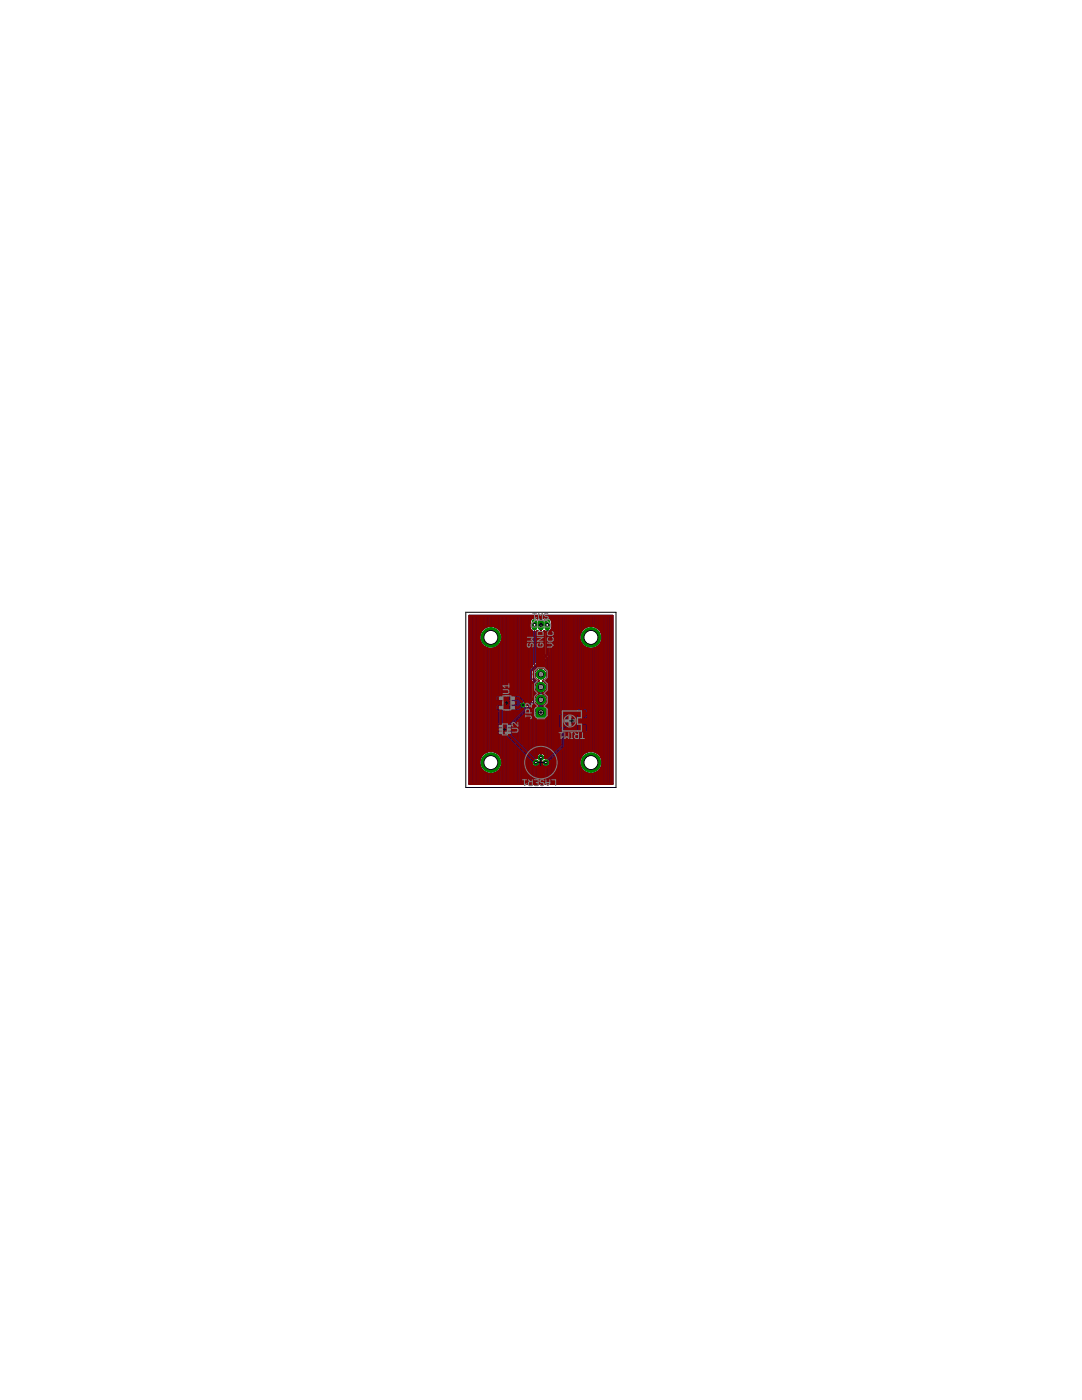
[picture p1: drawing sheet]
<svg xmlns="http://www.w3.org/2000/svg" width="216mm" height="279mm" viewBox="0 0 216 279" stroke-linecap="round" stroke-linejoin="round" font-family="sans-serif">
<g fill="#000080" stroke="#000080" stroke-width=".32">
<path d="M93.6 122.9v33.6z"/>
<path d="M93.6 122.9h28.7z"/>
<path d="M122.3 122.9v33.6z"/>
<path d="M93.6 156.5h28.7z"/>
<path d="M107.9 124.7v1.5z"/>
<path d="M107.9 126.2h.1z"/>
<path d="M108 126.2h.2z"/>
<path d="M108.2 126.2l.2-.1z"/>
<path d="M108.4 126.1l.1-.1z"/>
<path d="M108.5 126l.1-.1z"/>
<path d="M108.6 125.9v4.4z"/>
<path d="M108.6 130.3l-2.9 3z"/>
<path d="M105.7 133.3l-.3 .3z"/>
<path d="M105.4 133.6v6.5z"/>
<path d="M104.8 140.1h.6z"/>
<path d="M104.5 140l.2 .1z"/>
<path d="M104.2 140h.3z"/>
<path d="M103.9 140.1l.3-.1z"/>
<path d="M103.9 140.1l-.2 .2z"/>
<path d="M103.7 140.3l-.1 .2z"/>
<path d="M103.6 140.5v.3z"/>
<path d="M103.6 140.8l.1 .3z"/>
<path d="M103.7 141.1l.2 .2z"/>
<path d="M103.9 141.3l.3 .1z"/>
<path d="M104.2 141.4h.3z"/>
<path d="M104.5 141.4l.2-.1z"/>
<path d="M104.8 141.3h.7z"/>
<path d="M105.5 141.3l1.2 1.1z"/>
<path d="M106.7 142.4v.9z"/>
<path d="M106.7 143.3l.1 .1z"/>
<path d="M106.8 143.4h2.2z"/>
<path d="M109 143.4l.2-.1z"/>
<path d="M109.2 141.1v2.2z"/>
<path d="M109 140.9l.2 .2z"/>
<path d="M106.8 140.9h2.2z"/>
<path d="M106.5 140.6l.3 .3z"/>
<path d="M106.5 140.4v.2z"/>
<path d="M106.5 134.1v6.3z"/>
<path d="M106.5 134.1l3.3-3.3z"/>
<path d="M109.8 130.3v.5z"/>
<path d="M109.8 125.9v4.4z"/>
<path d="M109.8 125.9l.2-.1z"/>
<path d="M110.1 125.4l-.1 .4z"/>
<path d="M110.1 124v1.4z"/>
<path d="M110 123.6l.1 .4z"/>
<path d="M109.7 123.4l.3 .2z"/>
<path d="M109.4 123.3l.3 .1z"/>
<path d="M109 123.3h.4z"/>
<path d="M108.7 123.4l.3-.1z"/>
<path d="M108.6 123.5l.1-.1z"/>
<path d="M108.5 123.4l.1 .1z"/>
<path d="M108.4 123.3l.1 .1z"/>
<path d="M108.2 123.2l.2 .1z"/>
<path d="M108 123.2h.2z"/>
<path d="M107.9 123.2h.1z"/>
<path d="M107.9 123.2v1.5z"/>
<path d="M107.7 123.2h.1z"/>
<path d="M107.5 123.3l.2-.1z"/>
<path d="M107.3 123.4l.2-.1z"/>
<path d="M107.2 123.4l.1 .1z"/>
<path d="M106.8 123.3l.4 .1z"/>
<path d="M106.5 123.3h.3z"/>
<path d="M106.2 123.4l.3-.1z"/>
<path d="M105.9 123.6l.3-.2z"/>
<path d="M105.9 123.6l-.1 .4z"/>
<path d="M105.8 124v1.4z"/>
<path d="M105.8 125.4l.1 .4z"/>
<path d="M105.9 125.8l.3 .2z"/>
<path d="M106.2 126l.3 .1z"/>
<path d="M106.5 126.1h.3z"/>
<path d="M106.8 126.1l.4-.1z"/>
<path d="M107.2 126l.1-.1z"/>
<path d="M107.3 126l.2 .1z"/>
<path d="M107.5 126.1l.2 .1z"/>
<path d="M107.7 126.2h.1z"/>
<path d="M107.7 138.4h.5z"/>
<path d="M107.2 138.6l.5-.2z"/>
<path d="M107.2 138.6l-.4 .3z"/>
<path d="M106.8 138.9l-.1 .5z"/>
<path d="M106.7 139.4v.5z"/>
<path d="M106.7 139.9l.1 .5z"/>
<path d="M106.8 140.4l.4 .3z"/>
<path d="M107.2 140.7l.5 .2z"/>
<path d="M107.7 140.9h.5z"/>
<path d="M108.2 140.9l.4-.2z"/>
<path d="M108.6 140.7l.4-.3z"/>
<path d="M109.2 139.9l-.2 .5z"/>
<path d="M109.2 139.4v.5z"/>
<path d="M109 138.9l.2 .5z"/>
<path d="M108.6 138.6l.4 .3z"/>
<path d="M108.2 138.4l.4 .2z"/>
<path d="M106.6 134.7v.2z"/>
<path d="M106.6 134.9l.1 .2z"/>
<path d="M106.7 135.1l.1 .2z"/>
<path d="M106.8 135.3l.1 .1z"/>
<path d="M106.9 135.4l.2 .2z"/>
<path d="M107.1 135.6l.1 .1z"/>
<path d="M107.2 135.7l.2 .1z"/>
<path d="M107.4 135.8l.2 .1z"/>
<path d="M107.2 136l.4-.1z"/>
<path d="M107.2 136l-.4 .4z"/>
<path d="M106.8 136.4l-.1 .4z"/>
<path d="M106.7 136.8v.6z"/>
<path d="M106.7 137.4l.1 .4z"/>
<path d="M106.8 137.8l.4 .4z"/>
<path d="M107.2 138.2l.5 .2z"/>
<path d="M108.2 138.4l.4-.2z"/>
<path d="M108.6 138.2l.4-.4z"/>
<path d="M109.2 137.4l-.2 .4z"/>
<path d="M109.2 136.8v.6z"/>
<path d="M109 136.4l.2 .4z"/>
<path d="M108.6 136l.4 .4z"/>
<path d="M108.3 135.9l.3 .1z"/>
<path d="M108.3 135.9l.2-.1z"/>
<path d="M108.5 135.8l.1-.1z"/>
<path d="M108.6 135.7l.2-.1z"/>
<path d="M109 135.4l-.2 .2z"/>
<path d="M109.1 135.3l-.1 .1z"/>
<path d="M109.2 135.1l-.1 .2z"/>
<path d="M109.2 134.9v.2z"/>
<path d="M109.3 134.7l-.1 .2z"/>
<path d="M108 134.7h1.3z"/>
<path d="M108 134.5v.2z"/>
<path d="M108 134.5h1.3z"/>
<path d="M109.2 134.3l.1 .2z"/>
<path d="M109.2 134v.3z"/>
<path d="M109.1 133.9l.1 .1z"/>
<path d="M109 133.7l.1 .2z"/>
<path d="M108.8 133.5l.2 .2z"/>
<path d="M108.6 133.4l.2 .1z"/>
<path d="M108.5 133.3l.1 .1z"/>
<path d="M108.2 133.2l.3 .1z"/>
<path d="M108 133.2h.2z"/>
<path d="M108 133.2v1.3z"/>
<path d="M107.8 134.5h.2z"/>
<path d="M107.8 133.2v1.3z"/>
<path d="M107.6 133.2h.2z"/>
<path d="M107.4 133.3l.2-.1z"/>
<path d="M107.2 133.4l.2-.1z"/>
<path d="M107.1 133.5l.1-.1z"/>
<path d="M107.1 133.5l-.2 .2z"/>
<path d="M106.9 133.7l-.1 .2z"/>
<path d="M106.8 133.9l-.1 .1z"/>
<path d="M106.7 134l-.1 .3z"/>
<path d="M106.6 134.3v.2z"/>
<path d="M106.6 134.5h1.2z"/>
<path d="M107.8 134.5v.2z"/>
<path d="M106.6 134.7h1.2z"/>
<path d="M107.9 151.2h.9z"/>
<path d="M108.8 150.9v.2z"/>
<path d="M108.7 150.7l.1 .2z"/>
<path d="M108.6 150.6l.1 .1z"/>
<path d="M108.5 150.5l.1 .1z"/>
<path d="M108.4 150.4l.1 .1z"/>
<path d="M108.2 150.3l.2 .1z"/>
<path d="M108 150.3h.2z"/>
<path d="M107.9 150.3v.9z"/>
<path d="M107.7 150.3h.1z"/>
<path d="M107.5 150.4l.2-.1z"/>
<path d="M107.4 150.5l.1-.1z"/>
<path d="M107.4 150.5l-.2 .1z"/>
<path d="M107.2 150.6l-.1 .1z"/>
<path d="M107.1 150.7v.2z"/>
<path d="M107.1 150.9l-.1 .2z"/>
<path d="M107 151.2h.9z"/>
<path d="M106.8 151.3h.2z"/>
<path d="M106.5 151.5l.3-.2z"/>
<path d="M106.5 151.5l-.3 .2z"/>
<path d="M106.2 151.7l-.1 .3z"/>
<path d="M106.1 152v.3z"/>
<path d="M106.1 152.3l.1 .3z"/>
<path d="M106.2 152.6l.3 .3z"/>
<path d="M106.5 152.9l.3 .1z"/>
<path d="M106.8 153h.3z"/>
<path d="M107.1 153l.3-.1z"/>
<path d="M107.4 152.9l.2-.3z"/>
<path d="M107.8 152.3l-.2 .3z"/>
<path d="M107.8 152.1v.2z"/>
<path d="M107.9 151.2v.9z"/>
<path d="M108.1 152.1v.2z"/>
<path d="M108.1 152.3l.1 .3z"/>
<path d="M108.2 152.6l.3 .3z"/>
<path d="M108.5 152.9l.3 .1z"/>
<path d="M108.8 153h.3z"/>
<path d="M109.1 153l.3-.1z"/>
<path d="M109.4 152.9l.2-.3z"/>
<path d="M109.8 152.3l-.2 .3z"/>
<path d="M109.8 152v.3z"/>
<path d="M109.6 151.7l.2 .3z"/>
<path d="M109.4 151.5l.2 .2z"/>
<path d="M109.1 151.3l.3 .2z"/>
<path d="M108.8 151.3h.3z"/>
<path d="M117.5 149.9h.9z"/>
<path d="M116.6 150.3l.9-.4z"/>
<path d="M116.6 150.3l-.6 .6z"/>
<path d="M116 150.9l-.3 .8z"/>
<path d="M115.7 151.7v.9z"/>
<path d="M115.7 152.6l.3 .8z"/>
<path d="M116 153.4l.6 .7z"/>
<path d="M116.6 154.1l.9 .3z"/>
<path d="M117.5 154.4h.9z"/>
<path d="M118.4 154.4l.8-.3z"/>
<path d="M119.2 154.1l.6-.7z"/>
<path d="M120.2 152.6l-.4 .8z"/>
<path d="M120.2 151.7v.9z"/>
<path d="M119.8 150.9l.4 .8z"/>
<path d="M119.2 150.3l.6 .6z"/>
<path d="M118.4 149.9l.8 .4z"/>
<path d="M117.5 124.9h.9z"/>
<path d="M116.6 125.3l.9-.4z"/>
<path d="M116.6 125.3l-.6 .6z"/>
<path d="M116 125.9l-.3 .8z"/>
<path d="M115.7 126.7v.9z"/>
<path d="M115.7 127.6l.3 .9z"/>
<path d="M116 128.5l.6 .6z"/>
<path d="M116.6 129.1l.9 .3z"/>
<path d="M117.5 129.4h.9z"/>
<path d="M118.4 129.4l.8-.3z"/>
<path d="M119.2 129.1l.6-.6z"/>
<path d="M120.2 127.6l-.4 .9z"/>
<path d="M120.2 126.7v.9z"/>
<path d="M119.8 125.9l.4 .8z"/>
<path d="M119.2 125.3l.6 .6z"/>
<path d="M118.4 124.9l.8 .4z"/>
<path d="M97.5 149.9h.9z"/>
<path d="M96.7 150.3l.8-.4z"/>
<path d="M96.7 150.3l-.6 .6z"/>
<path d="M96.1 150.9l-.4 .8z"/>
<path d="M95.7 151.7v.9z"/>
<path d="M95.7 152.6l.4 .8z"/>
<path d="M96.1 153.4l.6 .7z"/>
<path d="M96.7 154.1l.8 .3z"/>
<path d="M97.5 154.4h.9z"/>
<path d="M98.4 154.4l.8-.3z"/>
<path d="M99.2 154.1l.6-.7z"/>
<path d="M100.2 152.6l-.4 .8z"/>
<path d="M100.2 151.7v.9z"/>
<path d="M99.8 150.9l.4 .8z"/>
<path d="M99.2 150.3l.6 .6z"/>
<path d="M98.4 149.9l.8 .4z"/>
<path d="M97.5 124.9h.9z"/>
<path d="M96.7 125.3l.8-.4z"/>
<path d="M96.1 125.9l.6-.6z"/>
<path d="M96.1 125.9l-.4 .8z"/>
<path d="M95.7 126.7v.9z"/>
<path d="M95.7 127.6l.4 .9z"/>
<path d="M96.1 128.5l.6 .6z"/>
<path d="M96.7 129.1l.8 .3z"/>
<path d="M97.5 129.4h.9z"/>
<path d="M98.4 129.4l.8-.3z"/>
<path d="M99.2 129.1l.6-.6z"/>
<path d="M100.2 127.6l-.4 .9z"/>
<path d="M100.2 126.7v.9z"/>
<path d="M99.8 125.9l.4 .8z"/>
<path d="M99.2 125.3l.6 .6z"/>
<path d="M98.4 124.9l.8 .4z"/>
<path d="M122.1 122.9v33.6z"/>
<path d="M121.8 122.9v33.6z"/>
<path d="M121.6 122.9v33.6z"/>
<path d="M121.3 122.9v33.6z"/>
<path d="M121 122.9v33.6z"/>
<path d="M120.7 122.9v33.6z"/>
<path d="M120.5 122.9v33.6z"/>
<path d="M120.2 122.9v33.6z"/>
<path d="M119.9 153.2v3.3z"/>
<path d="M119.9 128.2v23z"/>
<path d="M119.9 122.9v3.3z"/>
<path d="M119.6 153.6v2.9z"/>
<path d="M119.6 128.6v22.1z"/>
<path d="M119.6 122.9v2.9z"/>
<path d="M119.4 153.9v2.6z"/>
<path d="M119.4 128.9v21.6z"/>
<path d="M119.4 122.9v2.6z"/>
<path d="M119.1 154.1v2.4z"/>
<path d="M119.1 129.1v21.1z"/>
<path d="M119.1 122.9v2.4z"/>
<path d="M118.8 154.2v2.3z"/>
<path d="M118.8 129.2v20.9z"/>
<path d="M118.8 122.9v2.2z"/>
<path d="M118.6 154.3v2.2z"/>
<path d="M118.6 129.3v20.7z"/>
<path d="M118.6 122.9v2.1z"/>
<path d="M118.3 154.4v2.1z"/>
<path d="M118.3 129.4v20.5z"/>
<path d="M118.3 122.9v2z"/>
<path d="M118 154.4v2.1z"/>
<path d="M118 129.4v20.5z"/>
<path d="M118 122.9v2z"/>
<path d="M117.7 154.4v2.1z"/>
<path d="M117.7 129.4v20.5z"/>
<path d="M117.7 122.9v2z"/>
<path d="M117.5 154.4v2.1z"/>
<path d="M117.5 129.4v20.5z"/>
<path d="M117.5 122.9v2.1z"/>
<path d="M117.2 154.3v2.2z"/>
<path d="M117.2 129.3v20.8z"/>
<path d="M117.2 122.9v2.2z"/>
<path d="M116.9 154.2v2.3z"/>
<path d="M116.9 129.2v21z"/>
<path d="M116.9 122.9v2.3z"/>
<path d="M116.6 154.1v2.4z"/>
<path d="M116.6 129.1v21.2z"/>
<path d="M116.6 122.9v2.4z"/>
<path d="M116.4 153.8v2.7z"/>
<path d="M116.4 128.8v21.8z"/>
<path d="M116.4 122.9v2.7z"/>
<path d="M116.1 153.5v3z"/>
<path d="M116.1 128.5v22.3z"/>
<path d="M116.1 122.9v3z"/>
<path d="M115.8 153v3.5z"/>
<path d="M115.8 128v23.4z"/>
<path d="M115.8 122.9v3.5z"/>
<path d="M115.5 122.9v33.6z"/>
<path d="M115.3 122.9v33.6z"/>
<path d="M115 122.9v33.6z"/>
<path d="M114.7 122.9v33.6z"/>
<path d="M114.5 122.9v33.6z"/>
<path d="M114.2 122.9v33.6z"/>
<path d="M113.9 122.9v33.6z"/>
<path d="M113.6 122.9v33.6z"/>
<path d="M113.4 122.9v33.6z"/>
<path d="M113.1 122.9v33.6z"/>
<path d="M112.8 122.9v33.6z"/>
<path d="M112.6 122.9v33.6z"/>
<path d="M112.3 122.9v33.6z"/>
<path d="M112 122.9v33.6z"/>
<path d="M111.7 122.9v33.6z"/>
<path d="M111.5 122.9v33.6z"/>
<path d="M111.2 122.9v33.6z"/>
<path d="M110.9 122.9v33.6z"/>
<path d="M110.6 122.9v33.6z"/>
<path d="M110.4 122.9v33.6z"/>
<path d="M110.1 122.9v33.6z"/>
<path d="M109.8 125.9v30.6z"/>
<path d="M109.8 122.9v.6z"/>
<path d="M109.6 152.7v3.8z"/>
<path d="M109.6 131v20.6z"/>
<path d="M109.6 122.9v.4z"/>
<path d="M109.3 152.9v3.6z"/>
<path d="M109.3 131.3v20.1z"/>
<path d="M109.3 122.9v.4z"/>
<path d="M109 153v3.5z"/>
<path d="M109 143.4v7.9z"/>
<path d="M109 140.4v.5z"/>
<path d="M109 137.8v1.1z"/>
<path d="M109 135.4v1z"/>
<path d="M109 134.5v.2z"/>
<path d="M109 131.6v2.2z"/>
<path d="M109 122.9v.4z"/>
<path d="M108.7 153v3.5z"/>
<path d="M108.7 143.4v7.3z"/>
<path d="M108.7 140.6v.3z"/>
<path d="M108.7 138.1v.5z"/>
<path d="M108.7 135.6v.5z"/>
<path d="M108.7 134.5v.2z"/>
<path d="M108.7 131.8v1.7z"/>
<path d="M108.7 122.9v.5z"/>
<path d="M108.5 152.9v3.6z"/>
<path d="M108.5 143.4v7z"/>
<path d="M108.5 140.8v.1z"/>
<path d="M108.5 138.3v.2z"/>
<path d="M108.5 135.8v.2z"/>
<path d="M108.5 134.5v.2z"/>
<path d="M108.5 132.1v1.2z"/>
<path d="M108.5 126v4.5z"/>
<path d="M108.5 122.9v.4z"/>
<path d="M108.2 152.5v4z"/>
<path d="M108.2 143.4v6.9z"/>
<path d="M108.2 134.5v.2z"/>
<path d="M108.2 132.4v.8z"/>
<path d="M108.2 126.2v4.6z"/>
<path d="M108.2 122.9v.3z"/>
<path d="M107.9 152.1v4.4z"/>
<path d="M107.9 143.4v6.9z"/>
<path d="M107.9 132.7v1.8z"/>
<path d="M107.9 126.2v4.8z"/>
<path d="M107.9 122.9v.3z"/>
<path d="M107.7 152.6v3.9z"/>
<path d="M107.7 143.4v6.9z"/>
<path d="M107.7 134.5v.2z"/>
<path d="M107.7 132.9v.3z"/>
<path d="M107.7 126.2v5.1z"/>
<path d="M107.7 122.9v.3z"/>
<path d="M107.4 152.9v3.6z"/>
<path d="M107.4 143.4v7.1z"/>
<path d="M107.4 140.8v.1z"/>
<path d="M107.4 138.2v.3z"/>
<path d="M107.4 135.8v.2z"/>
<path d="M107.4 134.5v.2z"/>
<path d="M107.4 133.2v.1z"/>
<path d="M107.4 126v5.6z"/>
<path d="M107.4 122.9v.5z"/>
<path d="M107.1 153v3.5z"/>
<path d="M107.1 143.4v7.4z"/>
<path d="M107.1 140.6v.3z"/>
<path d="M107.1 138.1v.6z"/>
<path d="M107.1 135.6v.5z"/>
<path d="M107.1 134.5v.2z"/>
<path d="M107.1 126v5.8z"/>
<path d="M107.1 122.9v.5z"/>
<path d="M106.8 153v3.5z"/>
<path d="M106.8 143.4v7.9z"/>
<path d="M106.8 140.3v.6z"/>
<path d="M106.8 137.8v1.2z"/>
<path d="M106.8 135.3v1.2z"/>
<path d="M106.8 134.5v.2z"/>
<path d="M106.8 126.1v6z"/>
<path d="M106.8 122.9v.4z"/>
<path d="M106.6 152.9v3.6z"/>
<path d="M106.6 142.3v9.1z"/>
<path d="M106.6 134v6.6z"/>
<path d="M106.6 126.1v6.3z"/>
<path d="M106.6 122.9v.4z"/>
<path d="M106.3 152.7v3.8z"/>
<path d="M106.3 142v9.6z"/>
<path d="M106.3 126v6.7z"/>
<path d="M106.3 122.9v.4z"/>
<path d="M106 141.7v14.8z"/>
<path d="M106 125.8v7.1z"/>
<path d="M106 122.9v.6z"/>
<path d="M105.7 141.5v15z"/>
<path d="M105.7 122.9v10.3z"/>
<path d="M105.5 141.3v15.2z"/>
<path d="M105.5 122.9v10.6z"/>
<path d="M105.2 141.3v15.2z"/>
<path d="M105.2 122.9v17.2z"/>
<path d="M104.9 141.3v15.2z"/>
<path d="M104.9 122.9v17.2z"/>
<path d="M104.6 141.3v15.2z"/>
<path d="M104.6 122.9v17.1z"/>
<path d="M104.4 141.4v15.1z"/>
<path d="M104.4 122.9v17.1z"/>
<path d="M104.1 141.4v15.1z"/>
<path d="M104.1 122.9v17.1z"/>
<path d="M103.8 141.2v15.3z"/>
<path d="M103.8 122.9v17.3z"/>
<path d="M103.5 122.9v33.6z"/>
<path d="M103.3 122.9v33.6z"/>
<path d="M103 122.9v33.6z"/>
<path d="M102.7 122.9v33.6z"/>
<path d="M102.5 122.9v33.6z"/>
<path d="M102.2 122.9v33.6z"/>
<path d="M101.9 122.9v33.6z"/>
<path d="M101.6 122.9v33.6z"/>
<path d="M101.4 122.9v33.6z"/>
<path d="M101.1 122.9v33.6z"/>
<path d="M100.8 122.9v33.6z"/>
<path d="M100.6 122.9v33.6z"/>
<path d="M100.3 122.9v33.6z"/>
<path d="M100 153v3.5z"/>
<path d="M100 128v23.3z"/>
<path d="M100 122.9v3.4z"/>
<path d="M99.7 153.5v3z"/>
<path d="M99.7 128.6v22.2z"/>
<path d="M99.7 122.9v2.9z"/>
<path d="M99.5 153.8v2.7z"/>
<path d="M99.5 128.8v21.7z"/>
<path d="M99.5 122.9v2.6z"/>
<path d="M99.2 154.1v2.4z"/>
<path d="M99.2 129.1v21.2z"/>
<path d="M99.2 122.9v2.4z"/>
<path d="M98.9 154.2v2.3z"/>
<path d="M98.9 129.2v21z"/>
<path d="M98.9 122.9v2.3z"/>
<path d="M98.7 154.3v2.2z"/>
<path d="M98.7 129.3v20.7z"/>
<path d="M98.7 122.9v2.2z"/>
<path d="M98.4 154.4v2.1z"/>
<path d="M98.4 129.4v20.5z"/>
<path d="M98.4 122.9v2z"/>
<path d="M98.1 154.4v2.1z"/>
<path d="M98.1 129.4v20.5z"/>
<path d="M98.1 122.9v2z"/>
<path d="M97.8 154.4v2.1z"/>
<path d="M97.8 129.4v20.5z"/>
<path d="M97.8 122.9v2z"/>
<path d="M97.6 154.4v2.1z"/>
<path d="M97.6 129.4v20.5z"/>
<path d="M97.6 122.9v2z"/>
<path d="M97.3 154.3v2.2z"/>
<path d="M97.3 129.3v20.7z"/>
<path d="M97.3 122.9v2.2z"/>
<path d="M97 154.2v2.3z"/>
<path d="M97 129.2v20.9z"/>
<path d="M97 122.9v2.3z"/>
<path d="M96.7 154.1v2.4z"/>
<path d="M96.7 129.1v21.1z"/>
<path d="M96.7 122.9v2.4z"/>
<path d="M96.5 153.9v2.6z"/>
<path d="M96.5 128.9v21.6z"/>
<path d="M96.5 122.9v2.6z"/>
<path d="M96.2 153.6v2.9z"/>
<path d="M96.2 128.6v22.1z"/>
<path d="M96.2 122.9v2.9z"/>
<path d="M95.9 153.1v3.4z"/>
<path d="M95.9 128.1v23.1z"/>
<path d="M95.9 122.9v3.3z"/>
<path d="M95.7 122.9v33.6z"/>
<path d="M95.4 122.9v33.6z"/>
<path d="M95.1 122.9v33.6z"/>
<path d="M94.8 122.9v33.6z"/>
<path d="M94.6 122.9v33.6z"/>
<path d="M94.3 122.9v33.6z"/>
<path d="M94 122.9v33.6z"/>
<path d="M93.7 122.9v33.6z"/>
</g>
<g fill="#000080" stroke="#000080" stroke-width=".51">
<path d="M104.3 140.7h1.5z"/>
<path d="M105.8 140.7l1.5 1.5z"/>
<path d="M107.3 142.2h.6z"/>
<path d="M109.2 124.7v5.8z"/>
<path d="M105.9 133.8l3.3-3.3z"/>
<path d="M105.9 133.8v6.7z"/>
<path d="M105.9 140.5l-.1 .2z"/>
</g>
<path d="M109.2 124.1v1.1z" fill="#008000" stroke="#008000" stroke-width="1.1"/>
<circle cx="109.2" cy="124.7" r=".3" fill="#fff" stroke="#000" stroke-width=".2"/>
<path d="M107.9 124.1v1.1z" fill="#008000" stroke="#008000" stroke-width="1.1"/>
<circle cx="107.9" cy="124.7" r=".3" fill="#fff" stroke="#000" stroke-width=".2"/>
<path d="M106.7 124.1v1.1z" fill="#008000" stroke="#008000" stroke-width="1.1"/>
<circle cx="106.7" cy="124.7" r=".3" fill="#fff" stroke="#000" stroke-width=".2"/>
<path d="M107 141.2h1.9v1.9h-1.9z" fill="#008000" stroke="#008000" stroke-width=".2"/>
<circle cx="107.9" cy="142.2" r=".51" fill="#fff" stroke="#000" stroke-width=".2"/>
<circle cx="107.9" cy="139.7" r=".93" fill="#008000" stroke="#008000" stroke-width=".2"/>
<circle cx="107.9" cy="139.7" r=".51" fill="#fff" stroke="#000" stroke-width=".2"/>
<circle cx="107.9" cy="137.1" r=".93" fill="#008000" stroke="#008000" stroke-width=".2"/>
<circle cx="107.9" cy="137.1" r=".51" fill="#fff" stroke="#000" stroke-width=".2"/>
<circle cx="107.9" cy="134.6" r=".93" fill="#008000" stroke="#008000" stroke-width=".2"/>
<circle cx="107.9" cy="134.6" r=".51" fill="#fff" stroke="#000" stroke-width=".2"/>
<circle cx="106.9" cy="152.2" r=".51" fill="#008000" stroke="#008000" stroke-width=".2"/>
<circle cx="106.9" cy="152.2" r=".25" fill="#fff" stroke="#000" stroke-width=".2"/>
<circle cx="107.9" cy="151.2" r=".51" fill="#008000" stroke="#008000" stroke-width=".2"/>
<circle cx="107.9" cy="151.2" r=".25" fill="#fff" stroke="#000" stroke-width=".2"/>
<circle cx="108.9" cy="152.2" r=".51" fill="#008000" stroke="#008000" stroke-width=".2"/>
<circle cx="108.9" cy="152.2" r=".25" fill="#fff" stroke="#000" stroke-width=".2"/>
<circle cx="104.3" cy="140.7" r=".38" fill="#008000" stroke="#008000" stroke-width=".2"/>
<circle cx="104.3" cy="140.7" r=".17" fill="#fff" stroke="#000" stroke-width=".2"/>
<circle cx="117.9" cy="152.2" r="1.91" fill="#008000" stroke="#008000" stroke-width=".2"/>
<circle cx="117.9" cy="152.2" r="1.4" fill="#fff" stroke="#000" stroke-width=".2"/>
<circle cx="117.9" cy="127.2" r="1.91" fill="#008000" stroke="#008000" stroke-width=".2"/>
<circle cx="117.9" cy="127.2" r="1.4" fill="#fff" stroke="#000" stroke-width=".2"/>
<circle cx="97.9" cy="152.2" r="1.91" fill="#008000" stroke="#008000" stroke-width=".2"/>
<circle cx="97.9" cy="152.2" r="1.4" fill="#fff" stroke="#000" stroke-width=".2"/>
<circle cx="97.9" cy="127.2" r="1.91" fill="#008000" stroke="#008000" stroke-width=".2"/>
<circle cx="97.9" cy="127.2" r="1.4" fill="#fff" stroke="#000" stroke-width=".2"/>
<g fill="#800000" stroke="#800000" stroke-width=".2">
<path d="M101.2 146h.8v.4h-.8z"/>
<path d="M101.2 145.4h.8v.4h-.8z"/>
<path d="M101.2 144.8h.8v.3h-.8z"/>
<path d="M99.5 144.8h.8v.3h-.8z"/>
<path d="M99.5 145.4h.8v.4h-.8z"/>
<path d="M99.5 146h.8v.4h-.8z"/>
<path d="M101.9 140.9h1.1v.6h-1.1z"/>
<path d="M101.9 140h1.1v.5h-1.1z"/>
<path d="M101.9 139.1h1.1v.5h-1.1z"/>
<path d="M99.3 139.1h1.1v.5h-1.1z"/>
<path d="M99.3 140.9h1.1v.6h-1.1z"/>
<path d="M115.4 144.7h1.5v1.3h-1.5z"/>
<path d="M115.4 141.8h1.5v1.3h-1.5z"/>
<path d="M111.8 142.7h1.1v2.4h-1.1z"/>
</g>
<g fill="#800000" stroke="#800000" stroke-width=".42">
<path d="M100.8 145.6h.8z"/>
<path d="M99.9 145.6h.9z"/>
<path d="M93.7 122.9v33.5z"/>
<path d="M93.7 122.9h28.5z"/>
<path d="M122.2 122.9v33.5z"/>
<path d="M93.7 156.4h28.5z"/>
<path d="M97.5 124.9h.9z"/>
<path d="M96.6 125.2l.9-.3z"/>
<path d="M96.6 125.2l-.6 .7z"/>
<path d="M96 125.9l-.3 .8z"/>
<path d="M95.7 126.7v1z"/>
<path d="M95.7 127.7l.3 .8z"/>
<path d="M96 128.5l.6 .6z"/>
<path d="M96.6 129.1l.9 .4z"/>
<path d="M97.5 129.5h.9z"/>
<path d="M98.4 129.5l.9-.4z"/>
<path d="M99.9 128.5l-.6 .6z"/>
<path d="M100.2 127.7l-.3 .8z"/>
<path d="M100.2 126.7v1z"/>
<path d="M99.9 125.9l.3 .8z"/>
<path d="M99.3 125.2l.6 .7z"/>
<path d="M98.4 124.9l.9 .3z"/>
<path d="M97.5 149.9h.9z"/>
<path d="M96.6 150.2l.9-.3z"/>
<path d="M96.6 150.2l-.6 .7z"/>
<path d="M96 150.9l-.3 .8z"/>
<path d="M95.7 151.7v.9z"/>
<path d="M95.7 152.6l.3 .9z"/>
<path d="M96 153.5l.6 .6z"/>
<path d="M96.6 154.1l.9 .4z"/>
<path d="M97.5 154.5h.9z"/>
<path d="M98.4 154.5l.9-.4z"/>
<path d="M99.9 153.5l-.6 .6z"/>
<path d="M100.2 152.6l-.3 .9z"/>
<path d="M100.2 151.7v.9z"/>
<path d="M99.9 150.9l.3 .8z"/>
<path d="M99.3 150.2l.6 .7z"/>
<path d="M98.4 149.9l.9 .3z"/>
<path d="M117.5 124.9h.9z"/>
<path d="M116.6 125.2l.9-.3z"/>
<path d="M116.6 125.2l-.6 .7z"/>
<path d="M116 125.9l-.4 .8z"/>
<path d="M115.6 126.7v1z"/>
<path d="M115.6 127.7l.4 .8z"/>
<path d="M116 128.5l.6 .6z"/>
<path d="M116.6 129.1l.9 .4z"/>
<path d="M117.5 129.5h.9z"/>
<path d="M118.4 129.5l.8-.4z"/>
<path d="M119.2 129.1l.7-.6z"/>
<path d="M120.2 127.7l-.3 .8z"/>
<path d="M120.2 126.7v1z"/>
<path d="M119.9 125.9l.3 .8z"/>
<path d="M119.2 125.2l.7 .7z"/>
<path d="M118.4 124.9l.8 .3z"/>
<path d="M117.5 149.9h.9z"/>
<path d="M116.6 150.2l.9-.3z"/>
<path d="M116.6 150.2l-.6 .7z"/>
<path d="M116 150.9l-.4 .8z"/>
<path d="M115.6 151.7v.9z"/>
<path d="M115.6 152.6l.4 .9z"/>
<path d="M116 153.5l.6 .6z"/>
<path d="M116.6 154.1l.9 .4z"/>
<path d="M117.5 154.5h.9z"/>
<path d="M118.4 154.5l.8-.4z"/>
<path d="M119.2 154.1l.7-.6z"/>
<path d="M120.2 152.6l-.3 .9z"/>
<path d="M120.2 151.7v.9z"/>
<path d="M119.9 150.9l.3 .8z"/>
<path d="M119.2 150.2l.7 .7z"/>
<path d="M118.4 149.9l.8 .3z"/>
<path d="M114.9 142.3h1.1z"/>
<path d="M116 142.3v.3z"/>
<path d="M114.9 142.6h1.1z"/>
<path d="M114.9 142.6v.5z"/>
<path d="M114.9 143.1l.1 .2z"/>
<path d="M115 143.3v.1z"/>
<path d="M115 143.4h.1z"/>
<path d="M115.1 143.4l.1 .1z"/>
<path d="M115.2 143.5h.1z"/>
<path d="M115.3 143.5h.7z"/>
<path d="M116 142.6v.9z"/>
<path d="M116 142.6h.2z"/>
<path d="M116.2 142.6v.9z"/>
<path d="M116.2 143.5h.7z"/>
<path d="M116.9 143.5h.2z"/>
<path d="M117.1 143.5l.1-.1z"/>
<path d="M117.3 143.3l-.1 .1z"/>
<path d="M117.3 143.1v.2z"/>
<path d="M117.3 142.6v.5z"/>
<path d="M116.2 142.6h1.1z"/>
<path d="M116.2 142.3v.3z"/>
<path d="M116.2 142.3h1.1z"/>
<path d="M117.3 141.7v.6z"/>
<path d="M117.3 141.6v.1z"/>
<path d="M117.2 141.5l.1 .1z"/>
<path d="M117.2 141.4v.1z"/>
<path d="M117.1 141.4h.1z"/>
<path d="M116.9 141.3l.2 .1z"/>
<path d="M116.2 141.3h.7z"/>
<path d="M116.2 141.3v1z"/>
<path d="M116 142.3h.2z"/>
<path d="M116 141.3v1z"/>
<path d="M115.3 141.3h.7z"/>
<path d="M115.2 141.4l.1-.1z"/>
<path d="M115.1 141.4h.1z"/>
<path d="M115.1 141.4l-.1 .1z"/>
<path d="M115 141.5v.1z"/>
<path d="M115 141.6l-.1 .1z"/>
<path d="M114.9 141.7v.6z"/>
<path d="M115.2 144.3h1.8z"/>
<path d="M115.2 144.3l-.2 .2z"/>
<path d="M115 144.5v1.6z"/>
<path d="M115 146.1l.2 .2z"/>
<path d="M115.2 146.3h1.8z"/>
<path d="M117 146.3l.3-.2z"/>
<path d="M117.3 144.5v1.6z"/>
<path d="M117 144.3l.3 .2z"/>
<path d="M99.1 138.7h1.5z"/>
<path d="M99.1 138.7l-.2 .2z"/>
<path d="M98.9 138.9v.9z"/>
<path d="M98.9 139.8l.2 .2z"/>
<path d="M99.1 140h1.5z"/>
<path d="M100.8 139.8l-.2 .2z"/>
<path d="M100.8 138.9v.9z"/>
<path d="M100.6 138.7l.2 .2z"/>
<path d="M107.9 124.7v1.6z"/>
<path d="M107.9 126.3h.1z"/>
<path d="M108 126.3l.2-.1z"/>
<path d="M108.2 126.2h.2z"/>
<path d="M108.4 126.2l.2-.2z"/>
<path d="M108.7 126l.3 .2z"/>
<path d="M109 126.2h.4z"/>
<path d="M109.4 126.2l.3-.2z"/>
<path d="M109.7 126l.3-.2z"/>
<path d="M110.1 125.4l-.1 .4z"/>
<path d="M110.1 124v1.4z"/>
<path d="M110 123.6l.1 .4z"/>
<path d="M109.7 123.4l.3 .2z"/>
<path d="M109.4 123.2l.3 .2z"/>
<path d="M109 123.2h.4z"/>
<path d="M108.7 123.4l.3-.2z"/>
<path d="M108.4 123.3l.2 .1z"/>
<path d="M108.2 123.2l.2 .1z"/>
<path d="M108 123.1l.2 .1z"/>
<path d="M107.9 123.1h.1z"/>
<path d="M107.9 123.1v1.6z"/>
<path d="M107.6 123.2l.2-.1z"/>
<path d="M107.5 123.3l.1-.1z"/>
<path d="M107.3 123.4l.2-.1z"/>
<path d="M106.8 123.2l.4 .2z"/>
<path d="M106.5 123.2h.3z"/>
<path d="M106.1 123.4l.4-.2z"/>
<path d="M106.1 123.4l-.2 .2z"/>
<path d="M105.9 123.6l-.2 .4z"/>
<path d="M105.7 124v1.4z"/>
<path d="M105.7 125.4l.2 .4z"/>
<path d="M105.9 125.8l.2 .2z"/>
<path d="M106.2 126v7z"/>
<path d="M105.8 133.3l.4-.3z"/>
<path d="M105.8 133.3l-.2 .3z"/>
<path d="M105.6 133.6v1.5z"/>
<path d="M105.6 135.1v.4z"/>
<path d="M105.6 135.5l1.1 1.2z"/>
<path d="M106.7 136.7l-.1 .1z"/>
<path d="M106.6 136.8v.6z"/>
<path d="M106.6 137.4l.2 .5z"/>
<path d="M106.8 137.9l.4 .3z"/>
<path d="M107.2 138.2l.3 .2z"/>
<path d="M107.2 138.5l.3-.1z"/>
<path d="M107.2 138.5l-.4 .4z"/>
<path d="M106.8 138.9l-.1 .3z"/>
<path d="M106.6 139.2l-.2 .3z"/>
<path d="M106.4 139.5l-1.3 1.3z"/>
<path d="M105.1 140.5v.3z"/>
<path d="M105 140.3l.1 .2z"/>
<path d="M104.8 140l.2 .3z"/>
<path d="M104.8 139.9v.1z"/>
<path d="M104.7 139.7l.1 .2z"/>
<path d="M104 139l.7 .7z"/>
<path d="M103.8 138.8l.2 .2z"/>
<path d="M103.6 138.7l.2 .1z"/>
<path d="M103.2 138.7h.4z"/>
<path d="M101.7 138.7h1.5z"/>
<path d="M101.5 138.9l.2-.2z"/>
<path d="M101.5 138.9v.8z"/>
<path d="M101.4 139.8v.2z"/>
<path d="M101.4 140v.3z"/>
<path d="M101.4 140.3h1z"/>
<path d="M101.4 140.3v.3z"/>
<path d="M101.4 140.6v.1z"/>
<path d="M101.5 140.8v.9z"/>
<path d="M101.5 141.7l.2 .2z"/>
<path d="M101.7 141.9h1.5z"/>
<path d="M103.2 141.9h.4z"/>
<path d="M103.6 141.9l.2-.1z"/>
<path d="M103.8 141.8l.2-.2z"/>
<path d="M104 141.6l.1-.2z"/>
<path d="M104.2 141.4h.2z"/>
<path d="M104.4 141.4l-2.9 3z"/>
<path d="M101 144.4h.5z"/>
<path d="M101 144.4l-.2 .2z"/>
<path d="M100.8 144.6v.5z"/>
<path d="M100.7 144.6v.5z"/>
<path d="M100.5 144.4l.2 .2z"/>
<path d="M100.5 141.9v2.5z"/>
<path d="M100.8 141.7l-.2 .2z"/>
<path d="M100.8 140.8v.9z"/>
<path d="M100.6 140.6l.2 .2z"/>
<path d="M99.1 140.6h1.5z"/>
<path d="M99.1 140.6l-.2 .2z"/>
<path d="M98.9 140.8v.9z"/>
<path d="M98.9 141.7l.2 .2z"/>
<path d="M99.1 141.9h.2z"/>
<path d="M99.3 141.9v2.5z"/>
<path d="M99.3 144.4l-.2 .2z"/>
<path d="M99.1 144.6v.5z"/>
<path d="M99.1 145.1v.1z"/>
<path d="M99.1 145.2l-.1 .1z"/>
<path d="M99 145.3v.3z"/>
<path d="M99 145.6h.9z"/>
<path d="M99 145.6v.2z"/>
<path d="M99 145.8l.1 .1z"/>
<path d="M99.1 145.9v.1z"/>
<path d="M99.1 146v.6z"/>
<path d="M99.1 146.6l.2 .2z"/>
<path d="M99.3 146.8h1.2z"/>
<path d="M100.5 146.8l.2-.2z"/>
<path d="M100.7 146v.6z"/>
<path d="M100.8 146v.6z"/>
<path d="M100.8 146.6l.2 .1z"/>
<path d="M101 146.7v.2z"/>
<path d="M101 146.9v.2z"/>
<path d="M101 147.1l5 5z"/>
<path d="M106 152.1v.2z"/>
<path d="M106 152.3l.2 .4z"/>
<path d="M106.2 152.7l.2 .2z"/>
<path d="M106.4 152.9l.4 .2z"/>
<path d="M106.8 153.1h.3z"/>
<path d="M107.1 153.1l.3-.2z"/>
<path d="M107.4 152.9l.3-.2z"/>
<path d="M107.8 152.3l-.1 .4z"/>
<path d="M107.8 152.1v.2z"/>
<path d="M107.9 151.2v.9z"/>
<path d="M107.9 152.1h.1z"/>
<path d="M108.1 152.1v.2z"/>
<path d="M108.1 152.3l.1 .4z"/>
<path d="M108.2 152.7l.2 .2z"/>
<path d="M108.4 152.9l.4 .2z"/>
<path d="M108.8 153.1h.3z"/>
<path d="M109.1 153.1l.3-.2z"/>
<path d="M109.4 152.9l.3-.2z"/>
<path d="M109.8 152.3l-.1 .4z"/>
<path d="M109.8 152v.3z"/>
<path d="M109.8 152l2.7-2.8z"/>
<path d="M112.5 149.2l.3-.2z"/>
<path d="M112.8 145.5v3.5z"/>
<path d="M112.8 145.5h.2z"/>
<path d="M113 145.5l.3-.3z"/>
<path d="M113.3 142.5v2.7z"/>
<path d="M113 142.3l.3 .2z"/>
<path d="M111.6 142.3h1.4z"/>
<path d="M111.6 142.3l-.2 .2z"/>
<path d="M111.4 142.5v2.7z"/>
<path d="M111.4 145.2l.2 .3z"/>
<path d="M111.6 145.5h.3z"/>
<path d="M111.9 145.5v3.1z"/>
<path d="M111.9 148.6l-2.8 2.7z"/>
<path d="M108.9 151.3h.2z"/>
<path d="M107.9 151.2h1z"/>
<path d="M108.9 151.1v.1z"/>
<path d="M108.9 150.9v.2z"/>
<path d="M108.8 150.7l.1 .2z"/>
<path d="M108.7 150.6l.1 .1z"/>
<path d="M108.5 150.4l.2 .2z"/>
<path d="M108.4 150.3l.1 .1z"/>
<path d="M108.2 150.2l.2 .1z"/>
<path d="M108 150.2h.2z"/>
<path d="M107.9 150.2h.1z"/>
<path d="M107.9 150.2v1z"/>
<path d="M107.7 150.2h.1z"/>
<path d="M107.5 150.3l.2-.1z"/>
<path d="M107.3 150.4l.2-.1z"/>
<path d="M107.3 150.4l-.1 .2z"/>
<path d="M107.2 150.6l-.1 .1z"/>
<path d="M107.1 150.7l-.1 .2z"/>
<path d="M107 150.9v.2z"/>
<path d="M107 151.1v.1z"/>
<path d="M107 151.2h.9z"/>
<path d="M102.3 146.6l4.7 4.7z"/>
<path d="M102.4 146v.6z"/>
<path d="M102.4 145.9v.1z"/>
<path d="M102.4 145.8v.1z"/>
<path d="M102.4 145.6v.2z"/>
<path d="M101.6 145.6h.8z"/>
<path d="M102.4 145.3v.3z"/>
<path d="M102.4 145.2v.1z"/>
<path d="M102.4 145.1v.1z"/>
<path d="M102.4 144.8v.3z"/>
<path d="M102.4 144.8l4.4-4.4z"/>
<path d="M106.8 140.4l.4 .4z"/>
<path d="M107.2 140.8l.2 .1z"/>
<path d="M106.8 140.9h.6z"/>
<path d="M106.8 140.9l-.2 .2z"/>
<path d="M106.6 141.1v2.2z"/>
<path d="M106.6 143.3l.2 .2z"/>
<path d="M106.8 143.5h2.2z"/>
<path d="M109 143.5l.3-.2z"/>
<path d="M109.3 141.1v2.2z"/>
<path d="M109 140.9l.3 .2z"/>
<path d="M108.4 140.9h.6z"/>
<path d="M108.4 140.9l.3-.1z"/>
<path d="M109.1 140.4l-.4 .4z"/>
<path d="M109.3 139.9l-.2 .5z"/>
<path d="M109.3 139.4v.5z"/>
<path d="M109.1 138.9l.2 .5z"/>
<path d="M108.7 138.5l.4 .4z"/>
<path d="M108.3 138.4l.4 .1z"/>
<path d="M108.3 138.4l.4-.2z"/>
<path d="M108.7 138.2l.4-.3z"/>
<path d="M109.3 137.4l-.2 .5z"/>
<path d="M109.3 136.8v.6z"/>
<path d="M109.1 136.4l.2 .4z"/>
<path d="M108.7 136l.4 .4z"/>
<path d="M108.4 135.9l.3 .1z"/>
<path d="M108.5 135.8h.2z"/>
<path d="M108.7 135.8l.1-.2z"/>
<path d="M108.8 135.6l.2-.1z"/>
<path d="M109.1 135.3l-.1 .2z"/>
<path d="M109.2 135.1l-.1 .2z"/>
<path d="M109.3 134.9l-.1 .2z"/>
<path d="M109.3 134.7v.2z"/>
<path d="M108 134.6h1.3z"/>
<path d="M108 134.5v.1z"/>
<path d="M108 134.5h1.3z"/>
<path d="M109.3 134.2v.3z"/>
<path d="M109.2 134l.1 .2z"/>
<path d="M109.1 133.8l.1 .2z"/>
<path d="M109 133.6l.1 .2z"/>
<path d="M108.8 133.5l.2 .1z"/>
<path d="M108.7 133.4l.1 .1z"/>
<path d="M108.5 133.3l.2 .1z"/>
<path d="M108.3 133.2l.2 .1z"/>
<path d="M108 133.2h.3z"/>
<path d="M108 133.2v1.3z"/>
<path d="M107.9 134.5h.1z"/>
<path d="M107.9 133.2v1.3z"/>
<path d="M107.6 133.2h.2z"/>
<path d="M107.4 133.3l.2-.1z"/>
<path d="M107.2 133.4l.2-.1z"/>
<path d="M107 133.5l.2-.1z"/>
<path d="M107 133.5l-.1 .1z"/>
<path d="M106.9 133.6l-.2 .2z"/>
<path d="M106.7 133.8l-.1 .2z"/>
<path d="M106.6 134v.2z"/>
<path d="M106.6 134.2l-.1 .3z"/>
<path d="M106.5 134.5h1.4z"/>
<path d="M107.9 134.5v.1z"/>
<path d="M106.5 134.6h1.4z"/>
<path d="M106.5 134.7l.1 .2z"/>
<path d="M106.6 134.9v.2z"/>
<path d="M106.6 135.1l.1 .2z"/>
<path d="M106.7 135.3l.2 .2z"/>
<path d="M106.9 135.5l.1 .1z"/>
<path d="M107 135.6l.2 .2z"/>
<path d="M107.2 135.8h.2z"/>
<path d="M107.3 135.9h.1z"/>
<path d="M106.5 135.1l.8 .8z"/>
<path d="M106.5 134v1.1z"/>
<path d="M107.1 133.4l-.6 .6z"/>
<path d="M107.1 133v.4z"/>
<path d="M107.1 126.1v6.9z"/>
<path d="M107.3 126l.2 .2z"/>
<path d="M107.5 126.2h.1z"/>
<path d="M107.6 126.2l.2 .1z"/>
<path d="M121.8 122.9v33.5z"/>
<path d="M121.4 122.9v33.5z"/>
<path d="M121.1 122.9v33.5z"/>
<path d="M120.7 122.9v33.5z"/>
<path d="M120.3 122.9v33.5z"/>
<path d="M119.9 153.3v3.1z"/>
<path d="M119.9 128.3v22.7z"/>
<path d="M119.9 122.9v3.1z"/>
<path d="M119.5 153.8v2.6z"/>
<path d="M119.5 128.8v21.8z"/>
<path d="M119.5 122.9v2.7z"/>
<path d="M119.2 154.1v2.3z"/>
<path d="M119.2 129.1v21.1z"/>
<path d="M119.2 122.9v2.3z"/>
<path d="M118.8 154.3v2.1z"/>
<path d="M118.8 129.3v20.8z"/>
<path d="M118.8 122.9v2.2z"/>
<path d="M118.4 154.4v2z"/>
<path d="M118.4 129.5v20.4z"/>
<path d="M118.4 122.9v2z"/>
<path d="M118 154.5v1.9z"/>
<path d="M118 129.5v20.4z"/>
<path d="M118 122.9v2z"/>
<path d="M117.7 154.5v1.9z"/>
<path d="M117.7 129.5v20.4z"/>
<path d="M117.7 122.9v2z"/>
<path d="M117.3 154.4v2z"/>
<path d="M117.3 143.2v6.7z"/>
<path d="M117.3 142.3v.3z"/>
<path d="M117.3 129.4v12.2z"/>
<path d="M117.3 122.9v2.1z"/>
<path d="M116.9 154.2v2.2z"/>
<path d="M116.9 146.3v3.8z"/>
<path d="M116.9 143.5v.8z"/>
<path d="M116.9 142.3v.3z"/>
<path d="M116.9 129.3v12z"/>
<path d="M116.9 122.9v2.2z"/>
<path d="M116.6 154v2.4z"/>
<path d="M116.6 146.3v4z"/>
<path d="M116.6 143.5v.8z"/>
<path d="M116.6 142.3v.3z"/>
<path d="M116.6 129.1v12.2z"/>
<path d="M116.6 122.9v2.4z"/>
<path d="M116.2 153.7v2.7z"/>
<path d="M116.2 146.3v4.4z"/>
<path d="M116.2 142.6v1.7z"/>
<path d="M116.2 128.7v13.6z"/>
<path d="M116.2 122.9v2.8z"/>
<path d="M115.8 153v3.4z"/>
<path d="M115.8 146.3v5z"/>
<path d="M115.8 143.5v.8z"/>
<path d="M115.8 142.3v.3z"/>
<path d="M115.8 128.1v13.2z"/>
<path d="M115.8 122.9v3.4z"/>
<path d="M115.4 146.3v10.1z"/>
<path d="M115.4 143.5v.8z"/>
<path d="M115.4 142.3v.3z"/>
<path d="M115.4 122.9v18.4z"/>
<path d="M115.1 146.2v10.2z"/>
<path d="M115.1 143.4v1.1z"/>
<path d="M115.1 142.3v.3z"/>
<path d="M115.1 122.9v18.6z"/>
<path d="M114.7 122.9v33.5z"/>
<path d="M114.3 122.9v33.5z"/>
<path d="M113.9 122.9v33.5z"/>
<path d="M113.6 122.9v33.5z"/>
<path d="M113.2 145.3v11.1z"/>
<path d="M113.2 122.9v19.6z"/>
<path d="M112.8 145.5v10.9z"/>
<path d="M112.8 122.9v19.4z"/>
<path d="M112.4 149.3v7.1z"/>
<path d="M112.4 122.9v19.4z"/>
<path d="M112.1 149.7v6.7z"/>
<path d="M112.1 122.9v19.4z"/>
<path d="M111.7 150.1v6.3z"/>
<path d="M111.7 145.5v3.2z"/>
<path d="M111.7 122.9v19.4z"/>
<path d="M111.3 150.5v5.9z"/>
<path d="M111.3 122.9v26.2z"/>
<path d="M110.9 150.8v5.6z"/>
<path d="M110.9 122.9v26.6z"/>
<path d="M110.6 151.2v5.2z"/>
<path d="M110.6 122.9v27z"/>
<path d="M110.2 151.6v4.8z"/>
<path d="M110.2 122.9v27.3z"/>
<path d="M109.8 151.9v4.5z"/>
<path d="M109.8 125.9v24.7z"/>
<path d="M109.8 122.9v.5z"/>
<path d="M109.5 152.9v3.5z"/>
<path d="M109.5 126.2v24.8z"/>
<path d="M109.5 122.9v.3z"/>
<path d="M109.1 153.1v3.3z"/>
<path d="M109.1 143.4v7.9z"/>
<path d="M109.1 140.3v.6z"/>
<path d="M109.1 137.8v1.1z"/>
<path d="M109.1 135.4v1z"/>
<path d="M109.1 134.5v.1z"/>
<path d="M109.1 126.2v7.6z"/>
<path d="M109.1 122.9v.3z"/>
<path d="M108.7 153v3.4z"/>
<path d="M108.7 143.5v7.1z"/>
<path d="M108.7 140.7v.2z"/>
<path d="M108.7 138.2v.3z"/>
<path d="M108.7 135.7v.3z"/>
<path d="M108.7 134.5v.1z"/>
<path d="M108.7 126v7.4z"/>
<path d="M108.7 122.9v.4z"/>
<path d="M108.3 152.8v3.6z"/>
<path d="M108.3 143.5v6.8z"/>
<path d="M108.3 134.5v.1z"/>
<path d="M108.3 126.2v7z"/>
<path d="M108.3 122.9v.3z"/>
<path d="M107.9 152.1v4.3z"/>
<path d="M107.9 143.5v6.7z"/>
<path d="M107.9 126.3v8.2z"/>
<path d="M107.9 122.9v.2z"/>
<path d="M107.6 152.8v3.6z"/>
<path d="M107.6 143.5v6.8z"/>
<path d="M107.6 134.5v.1z"/>
<path d="M107.6 126.2v7z"/>
<path d="M107.6 122.9v.3z"/>
<path d="M107.2 153v3.4z"/>
<path d="M107.2 143.5v7z"/>
<path d="M107.2 140.8v.1z"/>
<path d="M107.2 138.2v.3z"/>
<path d="M107.2 134.5v.1z"/>
<path d="M107.2 126v7.4z"/>
<path d="M107.2 122.9v.5z"/>
<path d="M106.8 153.1v3.3z"/>
<path d="M106.8 143.5v7.6z"/>
<path d="M106.8 140.4v.5z"/>
<path d="M106.8 137.9v1z"/>
<path d="M106.8 134.5v.1z"/>
<path d="M106.8 122.9v.3z"/>
<path d="M106.4 152.9v3.5z"/>
<path d="M106.4 140.7v10z"/>
<path d="M106.4 136.4v3z"/>
<path d="M106.4 122.9v.3z"/>
<path d="M106.1 152.4v4z"/>
<path d="M106.1 141.1v9.3z"/>
<path d="M106.1 136v3.8z"/>
<path d="M106.1 126v7.1z"/>
<path d="M106.1 122.9v.5z"/>
<path d="M105.7 151.8v4.6z"/>
<path d="M105.7 141.5v8.5z"/>
<path d="M105.7 135.7v4.4z"/>
<path d="M105.7 122.9v10.6z"/>
<path d="M105.3 151.4v5z"/>
<path d="M105.3 141.8v7.8z"/>
<path d="M105.3 122.9v17.6z"/>
<path d="M105 151v5.4z"/>
<path d="M105 142.2v7z"/>
<path d="M105 122.9v17.3z"/>
<path d="M104.6 150.7v5.7z"/>
<path d="M104.6 142.6v6.3z"/>
<path d="M104.6 122.9v16.7z"/>
<path d="M104.2 150.3v6.1z"/>
<path d="M104.2 143v5.5z"/>
<path d="M104.2 141.4v.2z"/>
<path d="M104.2 122.9v16.3z"/>
<path d="M103.8 149.9v6.5z"/>
<path d="M103.8 143.3v4.8z"/>
<path d="M103.8 141.7v.3z"/>
<path d="M103.8 122.9v15.9z"/>
<path d="M103.5 149.5v6.9z"/>
<path d="M103.5 143.7v4z"/>
<path d="M103.5 141.9v.5z"/>
<path d="M103.5 122.9v15.8z"/>
<path d="M103.1 149.2v7.2z"/>
<path d="M103.1 144.1v3.3z"/>
<path d="M103.1 141.9v.9z"/>
<path d="M103.1 122.9v15.8z"/>
<path d="M102.7 148.8v7.6z"/>
<path d="M102.7 144.5v2.5z"/>
<path d="M102.7 141.9v1.3z"/>
<path d="M102.7 122.9v15.8z"/>
<path d="M102.3 148.4v8z"/>
<path d="M102.3 141.9v1.6z"/>
<path d="M102.3 122.9v15.8z"/>
<path d="M102 148v8.4z"/>
<path d="M102 141.9v2z"/>
<path d="M102 122.9v15.8z"/>
<path d="M101.6 147.7v8.7z"/>
<path d="M101.6 141.8v2.5z"/>
<path d="M101.6 122.9v15.9z"/>
<path d="M101.2 147.3v9.1z"/>
<path d="M101.2 122.9v21.5z"/>
<path d="M100.8 146.6v9.8z"/>
<path d="M100.8 122.9v21.7z"/>
<path d="M100.5 146.8v9.6z"/>
<path d="M100.5 140v.6z"/>
<path d="M100.5 122.9v15.8z"/>
<path d="M100.1 153v3.4z"/>
<path d="M100.1 146.8v4.6z"/>
<path d="M100.1 140v.6z"/>
<path d="M100.1 128v10.7z"/>
<path d="M100.1 122.9v3.5z"/>
<path d="M99.7 153.6v2.8z"/>
<path d="M99.7 146.8v3.9z"/>
<path d="M99.7 140v.6z"/>
<path d="M99.7 128.7v10z"/>
<path d="M99.7 122.9v2.8z"/>
<path d="M99.3 154v2.4z"/>
<path d="M99.3 146.8v3.5z"/>
<path d="M99.3 140v.6z"/>
<path d="M99.3 129v9.7z"/>
<path d="M99.3 122.9v2.4z"/>
<path d="M99 154.2v2.2z"/>
<path d="M99 141.8v8.3z"/>
<path d="M99 139.9v.8z"/>
<path d="M99 129.2v9.6z"/>
<path d="M99 122.9v2.2z"/>
<path d="M98.6 154.4v2z"/>
<path d="M98.6 129.4v20.6z"/>
<path d="M98.6 122.9v2.1z"/>
<path d="M98.2 154.5v1.9z"/>
<path d="M98.2 129.5v20.4z"/>
<path d="M98.2 122.9v2z"/>
<path d="M97.9 154.5v1.9z"/>
<path d="M97.9 129.5v20.4z"/>
<path d="M97.9 122.9v2z"/>
<path d="M97.5 154.5v1.9z"/>
<path d="M97.5 129.5v20.4z"/>
<path d="M97.5 122.9v2z"/>
<path d="M97.1 154.3v2.1z"/>
<path d="M97.1 129.3v20.8z"/>
<path d="M97.1 122.9v2.2z"/>
<path d="M96.7 154.1v2.3z"/>
<path d="M96.7 129.2v21z"/>
<path d="M96.7 122.9v2.3z"/>
<path d="M96.4 153.8v2.6z"/>
<path d="M96.4 128.8v21.7z"/>
<path d="M96.4 122.9v2.7z"/>
<path d="M96 153.4v3z"/>
<path d="M96 128.4v22.5z"/>
<path d="M96 122.9v3.1z"/>
<path d="M95.6 122.9v33.5z"/>
<path d="M95.2 122.9v33.5z"/>
<path d="M94.8 122.9v33.5z"/>
<path d="M94.5 122.9v33.5z"/>
<path d="M94.1 122.9v33.5z"/>
</g>
<g fill="#800000" stroke="#800000" stroke-width=".51">
<path d="M103.4 141.2l.7-.7z"/>
<path d="M104.1 140v.5z"/>
<path d="M103.4 139.3l.7 .7z"/>
<path d="M102.4 141.2h1z"/>
<path d="M102.4 139.3h1z"/>
<path d="M104.1 140.5l.2 .2z"/>
<path d="M99.9 141.3v3.6z"/>
<path d="M101.6 146.2v.6z"/>
<path d="M101.6 146.8l5.3 5.3z"/>
</g>
<g fill="#800000" stroke="#800000" stroke-width=".2">
<path d="M106.8 139.7l-5.2 5.2z"/>
<path d="M106.8 139.7h1.1z"/>
<path d="M106.6 124.7v8.5z"/>
<path d="M106.6 133.2l-.6 .6z"/>
<path d="M106 133.8v1.5z"/>
<path d="M106 135.3l1.8 1.8z"/>
<path d="M107.8 137.1h.1z"/>
<path d="M108.9 152.2l3.4-3.4z"/>
<path d="M112.3 143.9v4.9z"/>
</g>
<path d="M109.2 124.1v1.1z" fill="#008000" stroke="#008000" stroke-width="1.1"/>
<circle cx="109.2" cy="124.7" r=".3" fill="#fff" stroke="#000" stroke-width=".2"/>
<path d="M107.9 124.1v1.1z" fill="#008000" stroke="#008000" stroke-width="1.1"/>
<circle cx="107.9" cy="124.7" r=".3" fill="#fff" stroke="#000" stroke-width=".2"/>
<path d="M106.7 124.1v1.1z" fill="#008000" stroke="#008000" stroke-width="1.1"/>
<circle cx="106.7" cy="124.7" r=".3" fill="#fff" stroke="#000" stroke-width=".2"/>
<path d="M107 141.2h1.9v1.9h-1.9z" fill="#008000" stroke="#008000" stroke-width=".2"/>
<circle cx="107.9" cy="142.2" r=".51" fill="#fff" stroke="#000" stroke-width=".2"/>
<circle cx="107.9" cy="139.7" r=".93" fill="#008000" stroke="#008000" stroke-width=".2"/>
<circle cx="107.9" cy="139.7" r=".51" fill="#fff" stroke="#000" stroke-width=".2"/>
<circle cx="107.9" cy="137.1" r=".93" fill="#008000" stroke="#008000" stroke-width=".2"/>
<circle cx="107.9" cy="137.1" r=".51" fill="#fff" stroke="#000" stroke-width=".2"/>
<circle cx="107.9" cy="134.6" r=".93" fill="#008000" stroke="#008000" stroke-width=".2"/>
<circle cx="107.9" cy="134.6" r=".51" fill="#fff" stroke="#000" stroke-width=".2"/>
<circle cx="106.9" cy="152.2" r=".51" fill="#008000" stroke="#008000" stroke-width=".2"/>
<circle cx="106.9" cy="152.2" r=".25" fill="#fff" stroke="#000" stroke-width=".2"/>
<circle cx="107.9" cy="151.2" r=".51" fill="#008000" stroke="#008000" stroke-width=".2"/>
<circle cx="107.9" cy="151.2" r=".25" fill="#fff" stroke="#000" stroke-width=".2"/>
<circle cx="108.9" cy="152.2" r=".51" fill="#008000" stroke="#008000" stroke-width=".2"/>
<circle cx="108.9" cy="152.2" r=".25" fill="#fff" stroke="#000" stroke-width=".2"/>
<circle cx="104.3" cy="140.7" r=".38" fill="#008000" stroke="#008000" stroke-width=".2"/>
<circle cx="104.3" cy="140.7" r=".17" fill="#fff" stroke="#000" stroke-width=".2"/>
<circle cx="117.9" cy="152.2" r="1.91" fill="#008000" stroke="#008000" stroke-width=".2"/>
<circle cx="117.9" cy="152.2" r="1.4" fill="#fff" stroke="#000" stroke-width=".2"/>
<circle cx="117.9" cy="127.2" r="1.91" fill="#008000" stroke="#008000" stroke-width=".2"/>
<circle cx="117.9" cy="127.2" r="1.4" fill="#fff" stroke="#000" stroke-width=".2"/>
<circle cx="97.9" cy="152.2" r="1.91" fill="#008000" stroke="#008000" stroke-width=".2"/>
<circle cx="97.9" cy="152.2" r="1.4" fill="#fff" stroke="#000" stroke-width=".2"/>
<circle cx="97.9" cy="127.2" r="1.91" fill="#008000" stroke="#008000" stroke-width=".2"/>
<circle cx="97.9" cy="127.2" r="1.4" fill="#fff" stroke="#000" stroke-width=".2"/>
<g fill="#808080" stroke="#808080" stroke-width=".2">
<path d="M107.4 128.4l-.2 .1z"/>
<path d="M107.2 128.5v.4z"/>
<path d="M107.2 128.9l.2 .2z"/>
<path d="M107.4 129.1h.8z"/>
<path d="M108.2 129.1l.2-.2z"/>
<path d="M108.4 128.5v.4z"/>
<path d="M108.2 128.4l.2 .1z"/>
<path d="M107.8 128.4h.4z"/>
<path d="M107.8 128.4v.4z"/>
<path d="M107.2 128h1.2z"/>
<path d="M107.2 128l1.2-.8z"/>
<path d="M107.2 127.2h1.2z"/>
<path d="M107.2 126.8h1.2z"/>
<path d="M108.4 126.2v.6z"/>
<path d="M108.2 126l.2 .2z"/>
<path d="M107.4 126h.8z"/>
<path d="M107.4 126l-.2 .2z"/>
<path d="M107.2 126.2v.6z"/>
<path d="M105.4 128.4l-.2 .1z"/>
<path d="M105.2 128.5v.4z"/>
<path d="M105.2 128.9l.2 .2z"/>
<path d="M105.4 129.1h.2z"/>
<path d="M105.6 129.1l.2-.2z"/>
<path d="M105.8 128.5v.4z"/>
<path d="M105.8 128.5l.2-.1z"/>
<path d="M106 128.4h.2z"/>
<path d="M106.2 128.4l.2 .1z"/>
<path d="M106.4 128.5v.4z"/>
<path d="M106.4 128.9l-.2 .2z"/>
<path d="M105.2 128h1.2z"/>
<path d="M106 127.6l.4 .4z"/>
<path d="M106 127.6l.4-.4z"/>
<path d="M105.2 127.2h1.2z"/>
<path d="M109.2 129.1h.8z"/>
<path d="M110 129.1l.4-.3z"/>
<path d="M110 128.4l.4 .4z"/>
<path d="M109.2 128.4h.8z"/>
<path d="M109.4 127.2l-.2 .2z"/>
<path d="M109.2 127.4v.4z"/>
<path d="M109.2 127.8l.2 .2z"/>
<path d="M109.4 128h.8z"/>
<path d="M110.2 128l.2-.2z"/>
<path d="M110.4 127.4v.4z"/>
<path d="M110.2 127.2l.2 .2z"/>
<path d="M109.4 126l-.2 .2z"/>
<path d="M109.2 126.2v.4z"/>
<path d="M109.2 126.6l.2 .2z"/>
<path d="M109.4 126.8h.8z"/>
<path d="M110.4 126.6l-.2 .2z"/>
<path d="M110.4 126.2v.4z"/>
<path d="M110.2 126l.2 .2z"/>
<path d="M110.9 155.6v1.2z"/>
<path d="M110.1 155.6h.8z"/>
<path d="M109.7 155.6v.8z"/>
<path d="M109.7 156.4l-.4 .4z"/>
<path d="M108.9 156.4l.4 .4z"/>
<path d="M108.9 155.6v.8z"/>
<path d="M108.9 156.2h.8z"/>
<path d="M107.8 156.6l.1 .2z"/>
<path d="M107.9 156.8h.5z"/>
<path d="M108.4 156.8l.1-.2z"/>
<path d="M108.5 156.4v.2z"/>
<path d="M108.4 156.2l.1 .2z"/>
<path d="M107.9 156.2h.5z"/>
<path d="M107.8 156l.1 .2z"/>
<path d="M107.8 155.8v.2z"/>
<path d="M107.8 155.8l.1-.2z"/>
<path d="M107.9 155.6h.5z"/>
<path d="M108.4 155.6l.1 .2z"/>
<path d="M106.6 156.8h.8z"/>
<path d="M107.4 155.6v1.2z"/>
<path d="M106.6 155.6h.8z"/>
<path d="M107 156.2h.4z"/>
<path d="M106.2 155.6v1.2z"/>
<path d="M105.6 156.8h.6z"/>
<path d="M105.4 156.6l.2 .2z"/>
<path d="M105.4 156.2v.4z"/>
<path d="M105.4 156.2l.2-.2z"/>
<path d="M105.6 156h.6z"/>
<path d="M105.4 155.6l.4 .4z"/>
<path d="M104.6 156.8l.5-.4z"/>
<path d="M104.6 155.6v1.2z"/>
<path d="M104.3 155.6h.8z"/>
<path d="M101.9 138.9v2.8z"/>
<path d="M100.4 138.9v2.8z"/>
<path d="M100.4 138.9h1.5z"/>
<path d="M100.4 141.7h1.5z"/>
<path d="M108.6 123.4l.2 .2z"/>
<path d="M108.8 123.6h.4z"/>
<path d="M109.2 123.6l.2-.2z"/>
<path d="M109.4 123.2v.2z"/>
<path d="M109.2 123l.2 .2z"/>
<path d="M108.8 123h.4z"/>
<path d="M108.6 122.8l.2 .2z"/>
<path d="M108.6 122.6v.2z"/>
<path d="M108.6 122.6l.2-.2z"/>
<path d="M108.8 122.4h.4z"/>
<path d="M109.2 122.4l.2 .2z"/>
<path d="M108.2 122.4v1.2z"/>
<path d="M107.8 122.8l.4-.4z"/>
<path d="M107.4 122.4l.4 .4z"/>
<path d="M107.4 122.4v1.2z"/>
<path d="M106.7 123.6l.4-.4z"/>
<path d="M106.7 122.4v1.2z"/>
<path d="M106.3 122.4h.8z"/>
<path d="M105.9 143.5l.1-.2z"/>
<path d="M106 143.1v.2z"/>
<path d="M105.9 142.9l.1 .2z"/>
<path d="M104.9 142.9h1z"/>
<path d="M104.9 142.7v.4z"/>
<path d="M104.9 142.3h1.1z"/>
<path d="M104.9 141.7v.6z"/>
<path d="M104.9 141.7l.2-.2z"/>
<path d="M105.1 141.5h.4z"/>
<path d="M105.5 141.5l.2 .2z"/>
<path d="M105.7 141.7v.6z"/>
<path d="M106 140.4v.7z"/>
<path d="M105.3 140.4l.7 .7z"/>
<path d="M105.1 140.4h.2z"/>
<path d="M105.1 140.4l-.2 .1z"/>
<path d="M104.9 140.5v.4z"/>
<path d="M104.9 140.9l.2 .2z"/>
<path d="M102.2 146.1h.9z"/>
<path d="M103.1 146.1l.2-.2z"/>
<path d="M103.3 145.5v.4z"/>
<path d="M103.1 145.4l.2 .1z"/>
<path d="M102.2 145.4h.9z"/>
<path d="M103.3 144.2v.7z"/>
<path d="M102.6 144.2l.7 .7z"/>
<path d="M102.4 144.2h.2z"/>
<path d="M102.4 144.2l-.2 .2z"/>
<path d="M102.2 144.4v.4z"/>
<path d="M102.2 144.8l.2 .1z"/>
<path d="M100.4 138.4h.9z"/>
<path d="M101.3 138.4l.2-.2z"/>
<path d="M101.5 137.8v.4z"/>
<path d="M101.3 137.6l.2 .2z"/>
<path d="M100.4 137.6h.9z"/>
<path d="M100.4 136.9l.4 .3z"/>
<path d="M100.4 136.9h1.1z"/>
<path d="M101.5 136.5v.7z"/>
<path d="M116.2 146.2v1.2z"/>
<path d="M115.8 147.4h.8z"/>
<path d="M115.4 146.2v1.2z"/>
<path d="M114.9 147.4h.5z"/>
<path d="M114.7 147.2l.2 .2z"/>
<path d="M114.7 146.8v.4z"/>
<path d="M114.7 146.8l.2-.2z"/>
<path d="M114.9 146.6h.5z"/>
<path d="M114.7 146.2l.4 .4z"/>
<path d="M113.9 146.2h.4z"/>
<path d="M114.1 146.2v1.2z"/>
<path d="M113.9 147.4h.4z"/>
<path d="M113.5 146.2v1.2z"/>
<path d="M113.1 147l.4 .4z"/>
<path d="M112.7 147.4l.4-.4z"/>
<path d="M112.7 146.2v1.2z"/>
<path d="M112 147.4l.3-.4z"/>
<path d="M112 146.2v1.2z"/>
<path d="M111.5 146.2h.8z"/>
<circle cx="100.9" cy="146.2" r=".15"/>
</g>
<g fill="#808080" stroke="#808080" stroke-width=".21">
<path d="M109.9 124.6v.5z"/>
<path d="M106.8 123.8h2.3z"/>
<path d="M106 124.6v.5z"/>
<path d="M106.7 133.9v1.3z"/>
<path d="M106.7 133.9l.6-.6z"/>
<path d="M108.6 133.3l.6 .6z"/>
<path d="M106.7 137.7l.6 .7z"/>
<path d="M106.7 136.5v1.2z"/>
<path d="M106.7 136.5l.6-.7z"/>
<path d="M108.6 135.8l.6 .7z"/>
<path d="M109.2 136.5v1.2z"/>
<path d="M109.2 137.7l-.6 .7z"/>
<path d="M106.7 135.2l.6 .6z"/>
<path d="M108.6 135.8l.6-.6z"/>
<path d="M109.2 133.9v1.3z"/>
<path d="M106.7 141.5v1.3z"/>
<path d="M106.7 141.5l.6-.6z"/>
<path d="M108.6 140.9l.6 .6z"/>
<path d="M106.7 140.3l.6 .6z"/>
<path d="M106.7 139v1.3z"/>
<path d="M106.7 139l.6-.6z"/>
<path d="M108.6 138.4l.6 .6z"/>
<path d="M109.2 139v1.3z"/>
<path d="M109.2 140.3l-.6 .6z"/>
<path d="M107.3 143.4h1.3z"/>
<path d="M106.7 142.8l.6 .6z"/>
<path d="M108.6 143.4l.6-.6z"/>
<path d="M109.2 141.5v1.3z"/>
<path d="M107.3 133.3h1.3z"/>
<path d="M100.2 144.5h1z"/>
<path d="M100.2 146.7h1z"/>
<path d="M100.7 138.9h.9z"/>
<path d="M100.7 141.7h.9z"/>
<path d="M100.3 140v.5z"/>
<path d="M109.1 123.8l.8 .8z"/>
<path d="M106 124.6l.8-.8z"/>
<path d="M106 125.1h3.9z"/>
<path d="M100.2 144.5v2.2z"/>
<path d="M101.2 144.5v2.2z"/>
</g>
<g fill="none" stroke="#808080" stroke-width=".2">
<circle cx="107.9" cy="152.2" r="3.2"/>
<circle cx="113.7" cy="143.9" r="1.21"/>
</g>
<g fill="#808080" stroke="#808080" stroke-width=".25">
<path d="M112.2 141.9h3z"/>
<path d="M115.2 143.2v1.3z"/>
<path d="M112.2 145.9h3z"/>
<path d="M112.2 141.9v4z"/>
<path d="M115.2 141.9h.8z"/>
<path d="M116 141.9v1.3z"/>
<path d="M115.2 143.2h.8z"/>
<path d="M115.2 144.5h.8z"/>
<path d="M116 144.5v1.4z"/>
<path d="M115.2 145.9h.8z"/>
</g>
<g fill="#808080" stroke="#808080" stroke-width=".2">
<path d="M107.7 134.3h.5v.5h-.5z"/>
<path d="M107.7 136.8h.5v.6h-.5z"/>
<path d="M107.7 139.4h.5v.5h-.5z"/>
<path d="M107.7 141.9h.5v.5h-.5z"/>
<path d="M101.3 146.1h.6v.3h-.6z"/>
<path d="M101.3 145.4h.6v.3h-.6z"/>
<path d="M101.3 144.8h.6v.3h-.6z"/>
<path d="M99.6 144.8h.5v.3h-.5z"/>
<path d="M99.6 145.4h.5v.3h-.5z"/>
<path d="M99.6 146.1h.5v.3h-.5z"/>
<path d="M102 141h.6v.5h-.6z"/>
<path d="M102 140h.6v.5h-.6z"/>
<path d="M102 139.1h.6v.5h-.6z"/>
<path d="M99.7 139.1h.6v.5h-.6z"/>
<path d="M99.7 141h.6v.5h-.6z"/>
<path d="M113.5 142.9h.4v2h-.4z"/>
<path d="M112.7 143.7h2v.4h-2z"/>
</g>
<g fill="#000" stroke="#000" stroke-width=".2">
<path d="M92.9 122.2h30zM107.9 124.3v.8zM107.5 124.7h.9zM122.9 122.2v35zM92.9 122.2v35zM100.8 145.3v.5zM100.5 145.6h.5zM101.1 140v.6zM100.8 140.3h.7zM107.9 141.9v.6zM107.9 151.5v1.3zM107.7 142.2h.5z"/>
<path d="M107.3 152.2h1.3zM114.1 143.4v.9zM113.7 143.9h.9zM92.9 157.2h30z"/>
</g>
</svg>
